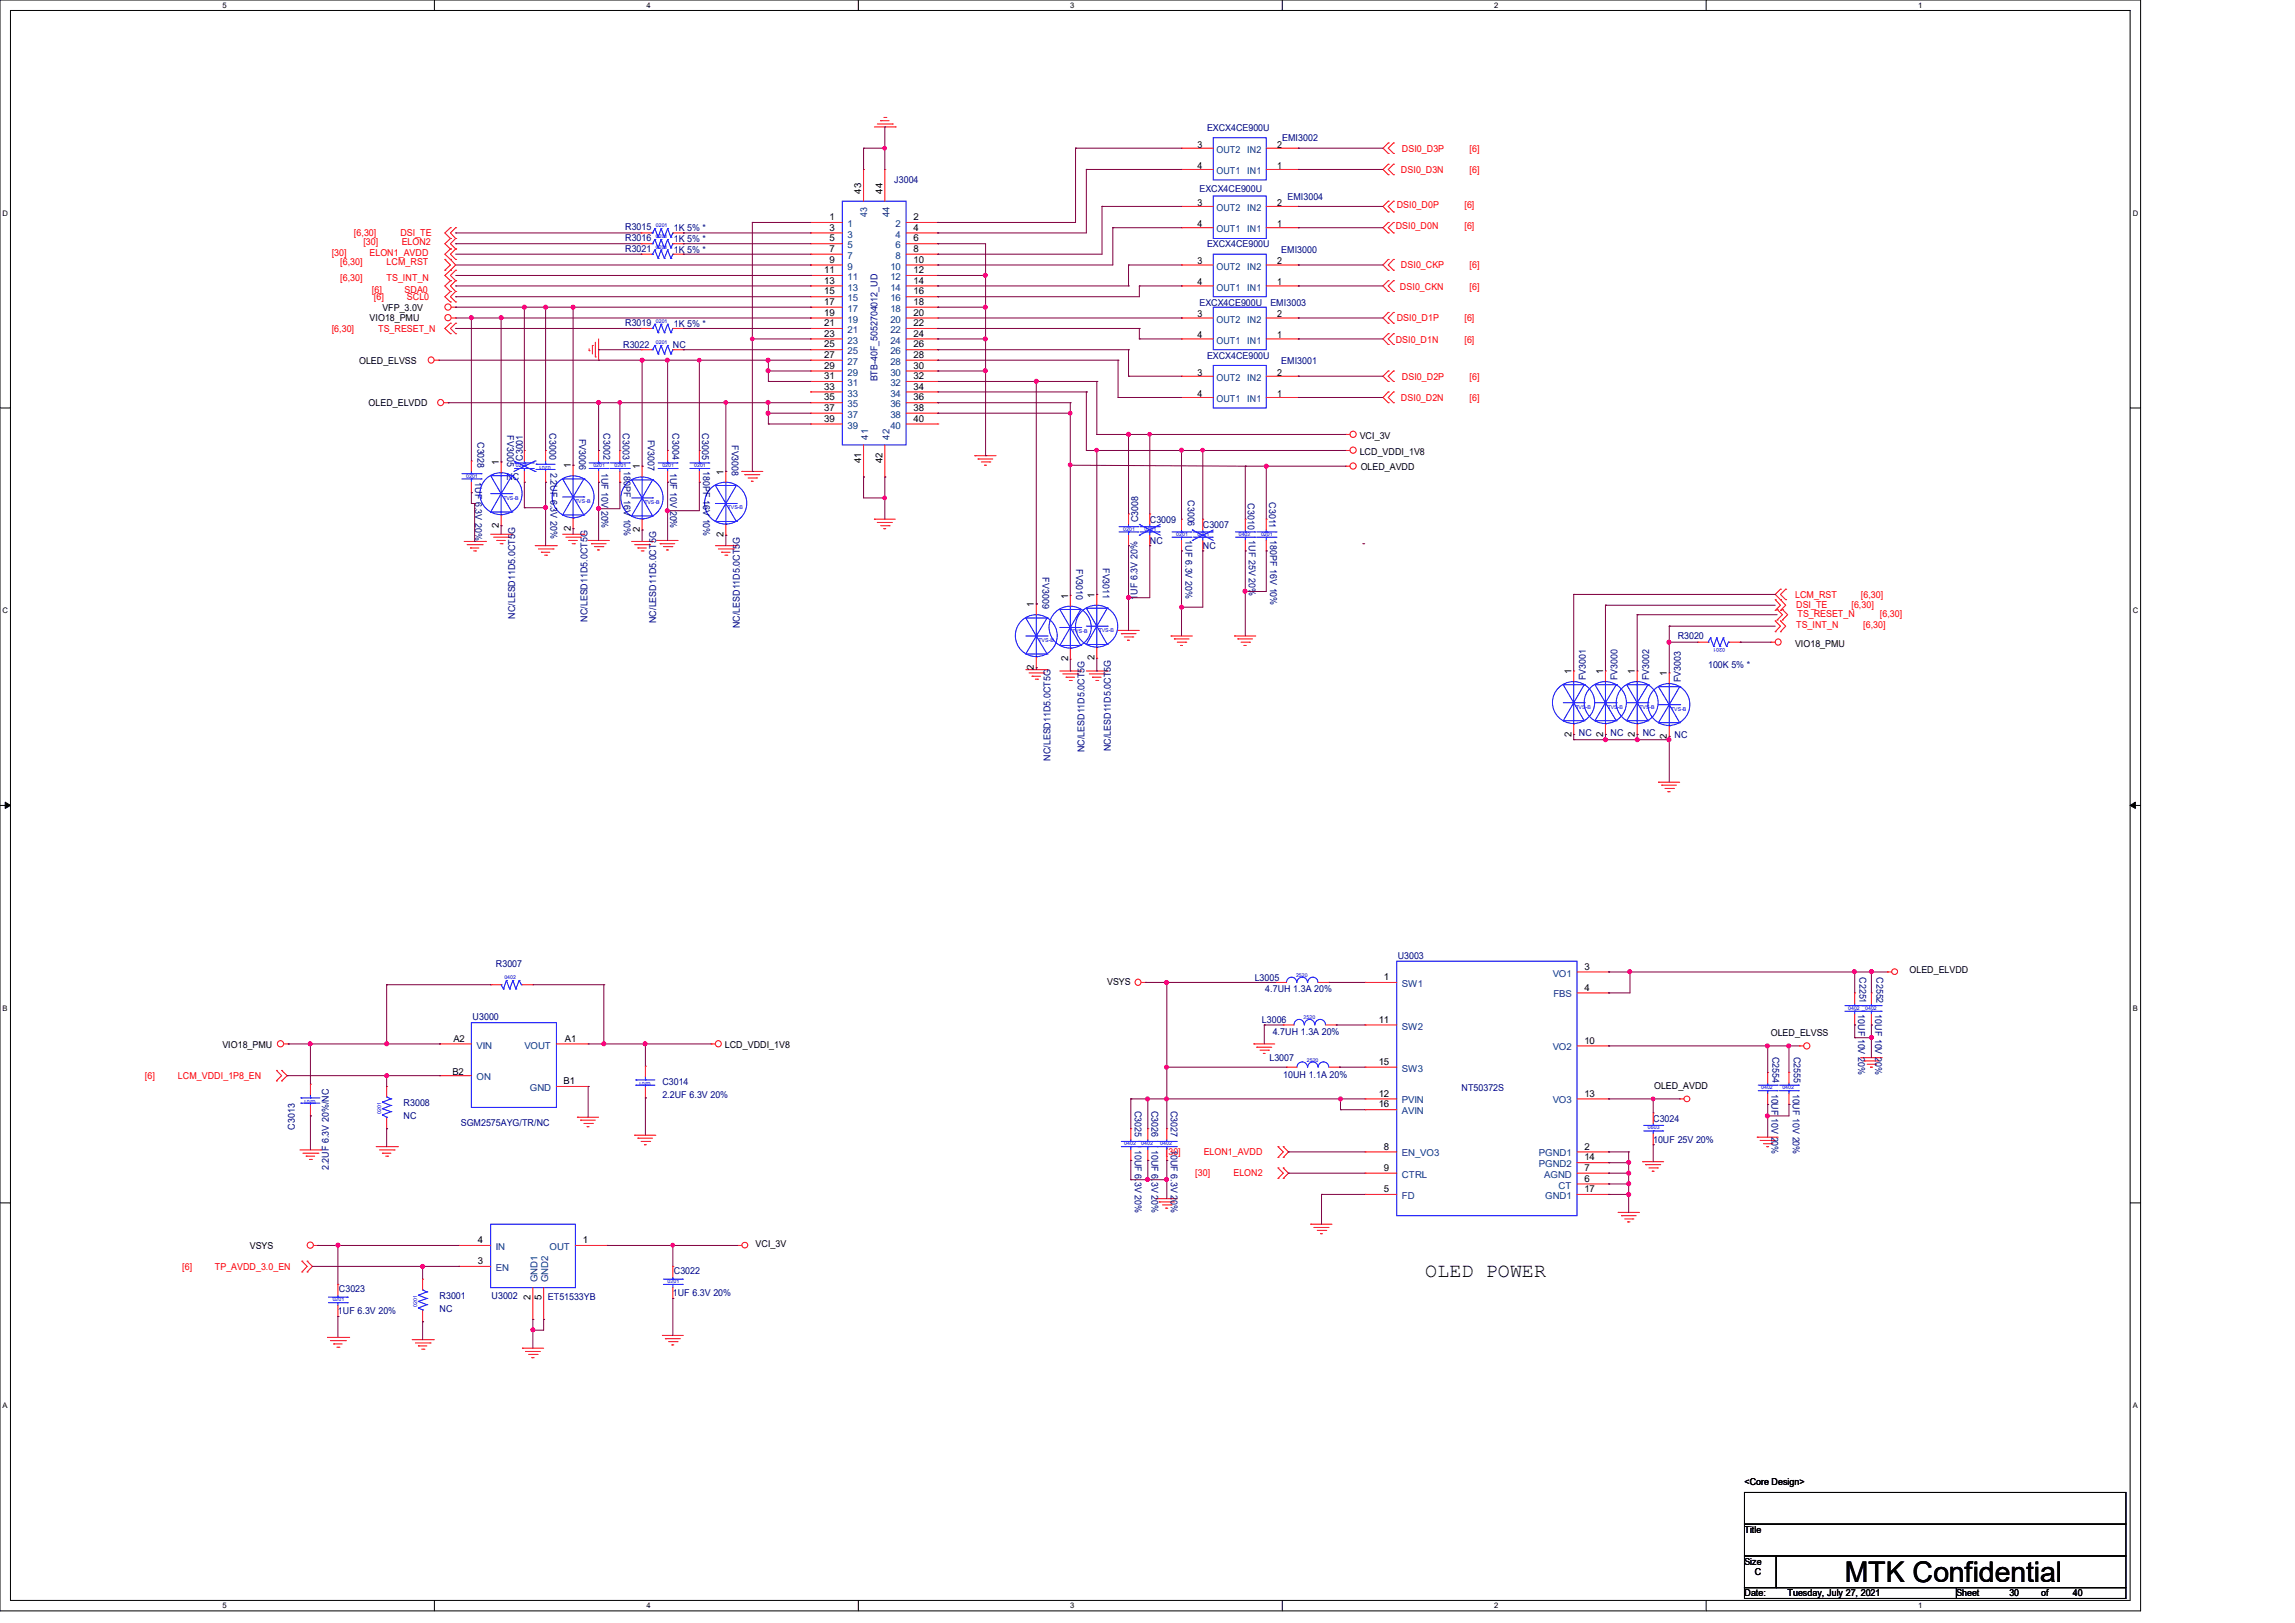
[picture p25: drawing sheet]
<svg xmlns="http://www.w3.org/2000/svg" width="297mm" height="210mm" viewBox="0 0 297 210" stroke-linecap="round" stroke-linejoin="round" font-family="sans-serif">
<defs><g id="words">
<text font-size="3.7" x="238.8" y="204.8">MTK Confidential</text>
<text font-size="2.6" x="184.4" y="165.3">OLED POWER</text>
<g font-size="1.2" fill="#000080">
<text x="156.2" y="16.9">EXCX4CE900U</text>
<text x="115.7" y="23.6">J3004</text>
<text x="165.9" y="18.3">EMI3002</text>
<text x="80.9" y="29.8">R3015</text>
<text x="87.2" y="29.9">1K 5% *</text>
<text x="155.2" y="24.8">EXCX4CE900U</text>
<text x="166.6" y="25.8">EMI3004</text>
<text x="80.9" y="32.6">R3021</text>
<text x="80.9" y="31.2">R3016</text>
<text x="87.2" y="32.7">1K 5% *</text>
<text x="87.2" y="31.3">1K 5% *</text>
<text x="156.2" y="32">EXCX4CE900U</text>
<text x="165.8" y="32.7">EMI3000</text>
<text x="155.2" y="39.5">EXCX4CE900U</text>
<text x="164.4" y="39.5">EMI3003</text>
<text x="80.6" y="45">R3022</text>
<text x="80.9" y="42.1">R3019</text>
<text x="87.1" y="45">NC</text>
<text x="87.2" y="42.3">1K 5% *</text>
<text x="156.2" y="46.4">EXCX4CE900U</text>
<text x="165.8" y="47.1">EMI3001</text>
<text x="113.6" y="49.4" transform="rotate(-90 113.6 49.4)">BTB-40F_5052704012_UD</text>
<text x="61.8" y="57.2" transform="rotate(90 61.8 57.2)">C3028</text>
<text x="65.6" y="56.3" transform="rotate(90 65.6 56.3)">FV3005</text>
<text x="67.6" y="59.6" transform="rotate(-90 67.6 59.6)">C3001</text>
<text x="71.1" y="56.1" transform="rotate(90 71.1 56.1)">C3000</text>
<text x="75" y="56.8" transform="rotate(90 75 56.8)">FV3006</text>
<text x="78.1" y="56.1" transform="rotate(90 78.1 56.1)">C3002</text>
<text x="80.6" y="56.1" transform="rotate(90 80.6 56.1)">C3003</text>
<text x="83.9" y="56.9" transform="rotate(90 83.9 56.9)">FV3007</text>
<text x="87" y="56.1" transform="rotate(90 87 56.1)">C3004</text>
<text x="90.9" y="56.1" transform="rotate(90 90.9 56.1)">C3005</text>
<text x="94.7" y="57.6" transform="rotate(90 94.7 57.6)">FV3008</text>
<text x="61.5" y="62.4" transform="rotate(90 61.5 62.4)">1UF 6.3V 20%</text>
<text x="65.5" y="62.1">NC</text>
<text x="71.2" y="61.2" transform="rotate(90 71.2 61.2)">2.2UF 6.3V 20%</text>
<text x="77.9" y="61.2" transform="rotate(90 77.9 61.2)">1UF 10V 20%</text>
<text x="80.7" y="61" transform="rotate(90 80.7 61)">180PF 16V 10%</text>
<text x="86.7" y="61.2" transform="rotate(90 86.7 61.2)">1UF 10V 20%</text>
<text x="91" y="61" transform="rotate(90 91 61)">180PF 16V 10%</text>
<text x="153.7" y="64.7" transform="rotate(90 153.7 64.7)">C3006</text>
<text x="161.5" y="65.1" transform="rotate(90 161.5 65.1)">C3010</text>
<text x="164.3" y="65" transform="rotate(90 164.3 65)">C3011</text>
<text x="147.3" y="67.6" transform="rotate(-90 147.3 67.6)">C3008</text>
<text x="148.8" y="67.6">C3009</text>
<text x="148.8" y="70.4">NC</text>
<text x="153.4" y="69.9" transform="rotate(90 153.4 69.9)">1UF 6.3V 20%</text>
<text x="155.7" y="68.3">C3007</text>
<text x="155.7" y="71.1">NC</text>
<text x="161.6" y="69.9" transform="rotate(90 161.6 69.9)">1UF 25V 20%</text>
<text x="164.4" y="69.9" transform="rotate(90 164.4 69.9)">180PF 16V 10%</text>
<text x="134.9" y="74.7" transform="rotate(90 134.9 74.7)">FV3009</text>
<text x="139.3" y="73.6" transform="rotate(90 139.3 73.6)">FV3010</text>
<text x="142.7" y="73.5" transform="rotate(90 142.7 73.5)">FV3011</text>
<text x="147.2" y="77.6" transform="rotate(-90 147.2 77.6)">1UF 6.3V 20%</text>
<text x="66.7" y="80.1" transform="rotate(-90 66.7 80.1)">NC/LESD11D5.0CT5G</text>
<text x="76" y="80.5" transform="rotate(-90 76 80.5)">NC/LESD11D5.0CT5G</text>
<text x="84.9" y="80.6" transform="rotate(-90 84.9 80.6)">NC/LESD11D5.0CT5G</text>
<text x="95.8" y="81.3" transform="rotate(-90 95.8 81.3)">NC/LESD11D5.0CT5G</text>
<text x="217.1" y="82.7">R3020</text>
<text x="205.2" y="88.1" transform="rotate(-90 205.2 88.1)">FV3001</text>
<text x="209.3" y="88.1" transform="rotate(-90 209.3 88.1)">FV3000</text>
<text x="213.4" y="88.1" transform="rotate(-90 213.4 88.1)">FV3002</text>
<text x="217.5" y="88.3" transform="rotate(-90 217.5 88.3)">FV3003</text>
<text x="221.1" y="86.4">100K 5% *</text>
<text x="204.3" y="95.2">NC</text>
<text x="208.4" y="95.2">NC</text>
<text x="212.6" y="95.2">NC</text>
<text x="216.7" y="95.5">NC</text>
<text x="136" y="98.5" transform="rotate(-90 136 98.5)">NC/LESD11D5.0CT5G</text>
<text x="140.3" y="97.4" transform="rotate(-90 140.3 97.4)">NC/LESD11D5.0CT5G</text>
<text x="143.8" y="97.2" transform="rotate(-90 143.8 97.2)">NC/LESD11D5.0CT5G</text>
<text x="64.2" y="125.1">R3007</text>
<text x="180.9" y="124">U3003</text>
<text x="61.2" y="132">U3000</text>
<text x="162.4" y="126.9">L3005</text>
<text x="163.7" y="128.4">4.7UH 1.3A 20%</text>
<text x="240.5" y="131.2" transform="rotate(90 240.5 131.2)">10UF 10V 20%</text>
<text x="240.7" y="126.4" transform="rotate(90 240.7 126.4)">C2251</text>
<text x="242.7" y="131.2" transform="rotate(90 242.7 131.2)">10UF 10V 20%</text>
<text x="242.9" y="126.4" transform="rotate(90 242.9 126.4)">C2552</text>
<text x="163.3" y="132.4">L3006</text>
<text x="164.3" y="137.3">L3007</text>
<text x="164.7" y="133.9">4.7UH 1.3A 20%</text>
<text x="229.4" y="136.7" transform="rotate(90 229.4 136.7)">C2554</text>
<text x="232.2" y="136.7" transform="rotate(90 232.2 136.7)">C2555</text>
<text x="52.2" y="143.1">R3008</text>
<text x="85.7" y="140.5">C3014</text>
<text x="85.7" y="142.1">2.2UF 6.3V 20%</text>
<text x="146.9" y="143.7" transform="rotate(90 146.9 143.7)">C3025</text>
<text x="149" y="143.7" transform="rotate(90 149 143.7)">C3026</text>
<text x="151.5" y="143.7" transform="rotate(90 151.5 143.7)">C3027</text>
<text x="166.1" y="139.5">10UH 1.1A 20%</text>
<text x="189.1" y="141.2">NT50372S</text>
<text x="229.3" y="141.5" transform="rotate(90 229.3 141.5)">10UF 10V 20%</text>
<text x="232" y="141.5" transform="rotate(90 232 141.5)">10UF 10V 20%</text>
<text x="38.1" y="146.2" transform="rotate(-90 38.1 146.2)">C3013</text>
<text x="52.2" y="144.7">NC</text>
<text x="59.6" y="145.7">SGM2575AYG/TR/NC</text>
<text x="146.9" y="148.8" transform="rotate(90 146.9 148.8)">10UF 6.3V 20%</text>
<text x="149" y="148.8" transform="rotate(90 149 148.8)">10UF 6.3V 20%</text>
<text x="151.5" y="148.8" transform="rotate(90 151.5 148.8)">10UF 6.3V 20%</text>
<text x="213.9" y="145.2">C3024</text>
<text x="213.9" y="147.9">10UF 25V 20%</text>
<text x="42.5" y="151.4" transform="rotate(-90 42.5 151.4)">2.2UF 6.3V 20%/NC</text>
<text x="43.9" y="167.2">C3023</text>
<text x="87.1" y="167.8">1UF 6.3V 20%</text>
<text x="87.2" y="164.9">C3022</text>
<text x="43.7" y="170.1">1UF 6.3V 20%</text>
<text x="56.9" y="168.1">R3001</text>
<text x="56.9" y="169.7">NC</text>
<text x="63.6" y="168.1">U3002</text>
<text x="70.9" y="168.2">ET51533YB</text>
</g>
<g font-size="1.2">
<text x="155" y="21.8">4</text>
<text x="155" y="19.1">3</text>
<text x="165.3" y="21.8">1</text>
<text x="165.3" y="19.1">2</text>
<text x="107.4" y="28.5">1</text>
<text x="107.4" y="29.8">3</text>
<text x="111.5" y="25.1" transform="rotate(-90 111.5 25.1)">43</text>
<text x="114.2" y="25.1" transform="rotate(-90 114.2 25.1)">44</text>
<text x="118.2" y="28.5">2</text>
<text x="118.2" y="29.8">4</text>
<text x="155" y="29.4">4</text>
<text x="155" y="26.6">3</text>
<text x="165.3" y="29.4">1</text>
<text x="165.3" y="26.6">2</text>
<text x="106.7" y="35.3">11</text>
<text x="107.4" y="31.2">5</text>
<text x="107.4" y="32.6">7</text>
<text x="107.4" y="34">9</text>
<text x="118.2" y="34">10</text>
<text x="118.2" y="35.3">12</text>
<text x="118.2" y="31.2">6</text>
<text x="118.2" y="32.6">8</text>
<text x="155" y="34.2">3</text>
<text x="165.3" y="34.2">2</text>
<text x="47.8" y="41.6">VIO18_PMU</text>
<text x="49.5" y="40.2">VFP_3.0V</text>
<text x="106.7" y="36.7">13</text>
<text x="106.7" y="38.1">15</text>
<text x="106.7" y="39.5">17</text>
<text x="106.7" y="40.9">19</text>
<text x="118.2" y="36.7">14</text>
<text x="118.2" y="38.1">16</text>
<text x="118.2" y="39.5">18</text>
<text x="118.2" y="40.9">20</text>
<text x="155" y="36.9">4</text>
<text x="155" y="41">3</text>
<text x="165.3" y="36.9">1</text>
<text x="165.3" y="41">2</text>
<text x="46.5" y="47.1">OLED_ELVSS</text>
<text x="106.7" y="42.2">21</text>
<text x="106.7" y="43.6">23</text>
<text x="106.7" y="45">25</text>
<text x="106.7" y="46.3">27</text>
<text x="106.7" y="47.7">29</text>
<text x="118.2" y="42.2">22</text>
<text x="118.2" y="43.6">24</text>
<text x="118.2" y="45">26</text>
<text x="118.2" y="46.3">28</text>
<text x="118.2" y="47.7">30</text>
<text x="155" y="43.8">4</text>
<text x="165.3" y="43.8">1</text>
<text x="47.7" y="52.6">OLED_ELVDD</text>
<text x="106.7" y="49.1">31</text>
<text x="106.7" y="50.4">33</text>
<text x="106.7" y="51.8">35</text>
<text x="106.7" y="53.2">37</text>
<text x="118.2" y="49.1">32</text>
<text x="118.2" y="50.4">34</text>
<text x="118.2" y="51.8">36</text>
<text x="118.2" y="53.2">38</text>
<text x="155" y="51.3">4</text>
<text x="155" y="48.6">3</text>
<text x="165.3" y="51.3">1</text>
<text x="165.3" y="48.6">2</text>
<text x="106.7" y="54.6">39</text>
<text x="111.5" y="59.9" transform="rotate(-90 111.5 59.9)">41</text>
<text x="114.2" y="59.9" transform="rotate(-90 114.2 59.9)">42</text>
<text x="118.2" y="54.6">40</text>
<text x="176" y="56.8">VCI_3V</text>
<text x="176" y="58.9">LCD_VDDI_1V8</text>
<text x="64.6" y="60.2" transform="rotate(-90 64.6 60.2)">1</text>
<text x="73.9" y="60.6" transform="rotate(-90 73.9 60.6)">1</text>
<text x="82.8" y="60.7" transform="rotate(-90 82.8 60.7)">1</text>
<text x="93.6" y="61.4" transform="rotate(-90 93.6 61.4)">1</text>
<text x="176.1" y="60.8">OLED_AVDD</text>
<text x="64.6" y="68.3" transform="rotate(-90 64.6 68.3)">2</text>
<text x="73.9" y="68.7" transform="rotate(-90 73.9 68.7)">2</text>
<text x="82.8" y="68.8" transform="rotate(-90 82.8 68.8)">2</text>
<text x="93.6" y="69.5" transform="rotate(-90 93.6 69.5)">2</text>
<text x="138.2" y="77.5" transform="rotate(-90 138.2 77.5)">1</text>
<text x="141.6" y="77.3" transform="rotate(-90 141.6 77.3)">1</text>
<text x="133.8" y="78.6" transform="rotate(-90 133.8 78.6)">1</text>
<text x="232.3" y="83.7">VIO18_PMU</text>
<text x="133.8" y="86.7" transform="rotate(-90 133.8 86.7)">2</text>
<text x="138.2" y="85.6" transform="rotate(-90 138.2 85.6)">2</text>
<text x="141.6" y="85.4" transform="rotate(-90 141.6 85.4)">2</text>
<text x="203.4" y="87.2" transform="rotate(-90 203.4 87.2)">1</text>
<text x="207.5" y="87.2" transform="rotate(-90 207.5 87.2)">1</text>
<text x="211.6" y="87.2" transform="rotate(-90 211.6 87.2)">1</text>
<text x="215.7" y="87.5" transform="rotate(-90 215.7 87.5)">1</text>
<text x="203.4" y="95.3" transform="rotate(-90 203.4 95.3)">2</text>
<text x="207.5" y="95.3" transform="rotate(-90 207.5 95.3)">2</text>
<text x="211.6" y="95.3" transform="rotate(-90 211.6 95.3)">2</text>
<text x="215.7" y="95.6" transform="rotate(-90 215.7 95.6)">2</text>
<text x="205.1" y="125.5">3</text>
<text x="247.1" y="125.9">OLED_ELVDD</text>
<text x="143.3" y="127.5">VSYS</text>
<text x="179.1" y="126.8">1</text>
<text x="205.1" y="128.2">4</text>
<text x="28.8" y="135.5">VIO18_PMU</text>
<text x="58.7" y="134.9">A2</text>
<text x="73.1" y="134.9">A1</text>
<text x="93.8" y="135.5">LCD_VDDI_1V8</text>
<text x="178.4" y="137.8">15</text>
<text x="178.4" y="132.3">11</text>
<text x="205.1" y="135">10</text>
<text x="229.2" y="134">OLED_ELVSS</text>
<text x="58.5" y="139.1">B2</text>
<text x="72.9" y="140.2">B1</text>
<text x="178.4" y="143.3">16</text>
<text x="178.4" y="141.9">12</text>
<text x="205.1" y="141.9">13</text>
<text x="214.1" y="140.9">OLED_AVDD</text>
<text x="179.1" y="148.8">8</text>
<text x="205.1" y="148.8">2</text>
<text x="179.1" y="151.5">9</text>
<text x="179.1" y="154.3">5</text>
<text x="205.1" y="151.5">7</text>
<text x="205.1" y="152.9">6</text>
<text x="205.1" y="150.2">14</text>
<text x="205.1" y="154.3">17</text>
<text x="32.3" y="161.6">VSYS</text>
<text x="61.8" y="160.9">4</text>
<text x="75.4" y="160.9">1</text>
<text x="97.8" y="161.3">VCI_3V</text>
<text x="61.8" y="163.6">3</text>
<text x="68.7" y="168.3" transform="rotate(-90 68.7 168.3)">2</text>
<text x="70.1" y="168.3" transform="rotate(-90 70.1 168.3)">5</text>
<text x="225.8" y="192.2">&lt;Core Design&gt;</text>
<text x="225.8" y="198.4">Title</text>
<text x="225.8" y="202.5">Size</text>
<text x="227.1" y="203.8">C</text>
<text x="225.8" y="206.6">Date:</text>
<text x="231.3" y="206.6">Tuesday, July 27, 2021</text>
<text x="253.2" y="206.6">Sheet</text>
<text x="260" y="206.6">30</text>
<text x="264.2" y="206.6">of</text>
<text x="268.3" y="206.6">40</text>
</g>
<g font-size="1.2" fill="#004080">
<text x="157.4" y="22.5">OUT1</text>
<text x="157.4" y="19.8">OUT2</text>
<text x="161.4" y="22.5">IN1</text>
<text x="161.4" y="19.8">IN2</text>
<text x="109.7" y="29.4">1</text>
<text x="112.2" y="28.1" transform="rotate(-90 112.2 28.1)">43</text>
<text x="115.1" y="28.1" transform="rotate(-90 115.1 28.1)">44</text>
<text x="115.9" y="29.4">2</text>
<text x="157.4" y="27.3">OUT2</text>
<text x="161.4" y="27.3">IN2</text>
<text x="109.7" y="30.7">3</text>
<text x="109.7" y="32.1">5</text>
<text x="109.7" y="33.5">7</text>
<text x="109.7" y="34.9">9</text>
<text x="115.2" y="34.9">10</text>
<text x="115.9" y="30.7">4</text>
<text x="115.9" y="32.1">6</text>
<text x="115.9" y="33.5">8</text>
<text x="157.4" y="34.9">OUT2</text>
<text x="157.4" y="30.1">OUT1</text>
<text x="161.4" y="34.9">IN2</text>
<text x="161.4" y="30.1">IN1</text>
<text x="109.7" y="36.2">11</text>
<text x="109.7" y="37.6">13</text>
<text x="109.7" y="39">15</text>
<text x="109.7" y="40.3">17</text>
<text x="109.7" y="41.7">19</text>
<text x="115.2" y="36.2">12</text>
<text x="115.2" y="37.6">14</text>
<text x="115.2" y="39">16</text>
<text x="115.2" y="40.3">18</text>
<text x="115.2" y="41.7">20</text>
<text x="157.4" y="37.6">OUT1</text>
<text x="157.4" y="41.7">OUT2</text>
<text x="161.4" y="37.6">IN1</text>
<text x="161.4" y="41.7">IN2</text>
<text x="109.7" y="43.1">21</text>
<text x="109.7" y="44.4">23</text>
<text x="109.7" y="45.8">25</text>
<text x="109.7" y="47.2">27</text>
<text x="115.2" y="43.1">22</text>
<text x="115.2" y="44.4">24</text>
<text x="115.2" y="45.8">26</text>
<text x="115.2" y="47.2">28</text>
<text x="157.4" y="44.4">OUT1</text>
<text x="161.4" y="44.4">IN1</text>
<text x="109.7" y="48.6">29</text>
<text x="109.7" y="50">31</text>
<text x="109.7" y="51.3">33</text>
<text x="109.7" y="52.7">35</text>
<text x="115.2" y="48.6">30</text>
<text x="115.2" y="50">32</text>
<text x="115.2" y="51.3">34</text>
<text x="115.2" y="52.7">36</text>
<text x="157.4" y="52">OUT1</text>
<text x="157.4" y="49.3">OUT2</text>
<text x="161.4" y="52">IN1</text>
<text x="161.4" y="49.3">IN2</text>
<text x="109.7" y="54.1">37</text>
<text x="109.7" y="55.5">39</text>
<text x="112.4" y="56.9" transform="rotate(-90 112.4 56.9)">41</text>
<text x="115.1" y="56.9" transform="rotate(-90 115.1 56.9)">42</text>
<text x="115.2" y="54.1">38</text>
<text x="115.2" y="55.5">40</text>
<text x="181.4" y="127.7">SW1</text>
<text x="200.9" y="126.4">VO1</text>
<text x="201" y="129.1">FBS</text>
<text x="61.7" y="135.7">VIN</text>
<text x="67.9" y="135.7">VOUT</text>
<text x="181.4" y="133.2">SW2</text>
<text x="200.9" y="135.9">VO2</text>
<text x="61.7" y="139.8">ON</text>
<text x="68.6" y="141.2">GND</text>
<text x="181.4" y="138.7">SW3</text>
<text x="181.4" y="142.8">PVIN</text>
<text x="200.9" y="142.8">VO3</text>
<text x="181.4" y="144.2">AVIN</text>
<text x="181.4" y="149.6">EN_VO3</text>
<text x="199.2" y="149.6">PGND1</text>
<text x="181.4" y="152.4">CTRL</text>
<text x="181.4" y="155.2">FD</text>
<text x="199.2" y="151">PGND2</text>
<text x="199.8" y="152.4">AGND</text>
<text x="200" y="155.2">GND1</text>
<text x="201.7" y="153.8">CT</text>
<text x="64.2" y="161.8">IN</text>
<text x="71.1" y="161.8">OUT</text>
<text x="64.2" y="164.5">EN</text>
<text x="69.6" y="165.9" transform="rotate(-90 69.6 165.9)">GND1</text>
<text x="70.9" y="165.9" transform="rotate(-90 70.9 165.9)">GND2</text>
</g>
<g font-size="1.2" fill="#f00">
<text x="181.3" y="22.4">DSI0_D3N</text>
<text x="181.4" y="19.6">DSI0_D3P</text>
<text x="190.2" y="22.4">[6]</text>
<text x="190.2" y="19.6">[6]</text>
<text x="180.6" y="29.7">DSI0_D0N</text>
<text x="180.8" y="26.9">DSI0_D0P</text>
<text x="189.5" y="29.7">[6]</text>
<text x="189.5" y="26.9">[6]</text>
<text x="42.9" y="33.1">[30]</text>
<text x="44" y="34.3">[6,30]</text>
<text x="45.8" y="30.5">[6,30]</text>
<text x="47" y="31.7">[30]</text>
<text x="47.8" y="33.1">ELON1_AVDD</text>
<text x="50" y="34.3">LCM_RST</text>
<text x="51.8" y="30.5">DSI_TE</text>
<text x="52" y="31.7">ELON2</text>
<text x="181.3" y="34.7">DSI0_CKP</text>
<text x="190.2" y="34.7">[6]</text>
<text x="44" y="36.4">[6,30]</text>
<text x="48.1" y="37.9">[6]</text>
<text x="50" y="36.4">TS_INT_N</text>
<text x="52.4" y="37.9">SDA0</text>
<text x="52.7" y="38.9">SCL0</text>
<text x="180.8" y="41.6">DSI0_D1P</text>
<text x="181.2" y="37.5">DSI0_CKN</text>
<text x="189.5" y="41.6">[6]</text>
<text x="190.2" y="37.5">[6]</text>
<text x="42.9" y="43">[6,30]</text>
<text x="48.9" y="43">TS_RESET_N</text>
<text x="180.6" y="44.3">DSI0_D1N</text>
<text x="189.5" y="44.3">[6]</text>
<text x="181.3" y="51.9">DSI0_D2N</text>
<text x="181.4" y="49.1">DSI0_D2P</text>
<text x="190.2" y="51.9">[6]</text>
<text x="190.2" y="49.1">[6]</text>
<text x="232.3" y="77.4">LCM_RST</text>
<text x="240.8" y="77.4">[6,30]</text>
<text x="232.4" y="78.6">DSI_TE</text>
<text x="232.4" y="81.2">TS_INT_N</text>
<text x="232.6" y="79.8">TS_RESET_N</text>
<text x="239.6" y="78.6">[6,30]</text>
<text x="241.1" y="81.2">[6,30]</text>
<text x="243.3" y="79.8">[6,30]</text>
<text x="18.8" y="139.7">[6]</text>
<text x="23" y="139.7">LCM_VDDI_1P8_EN</text>
<text x="150.9" y="149.4">[30]</text>
<text x="155.8" y="149.4">ELON1_AVDD</text>
<text x="154.7" y="152.1">[30]</text>
<text x="159.6" y="152.1">ELON2</text>
<text x="23.6" y="164.3">[6]</text>
<text x="27.8" y="164.3">TP_AVDD_3.0_EN</text>
</g>
<g font-size="1">
<text x="28.8" y="1">5</text>
<text x="83.7" y="1">4</text>
<text x="138.5" y="1">3</text>
<text x="193.4" y="1">2</text>
<text x="248.2" y="1">1</text>
<text x=".3" y="27.9">D</text>
<text x="276" y="27.9">D</text>
<text x=".3" y="79.4">C</text>
<text x="276" y="79.4">C</text>
<text x=".3" y="130.8">B</text>
<text x="276" y="130.8">B</text>
<text x=".3" y="182.2">A</text>
<text x="276" y="182.2">A</text>
<text x="28.8" y="208.1">5</text>
<text x="83.7" y="208.1">4</text>
<text x="138.5" y="208.1">3</text>
<text x="193.4" y="208.1">2</text>
<text x="248.2" y="208.1">1</text>
</g>
<g font-size=".7" fill="#00f">
<text x="84.9" y="29.4">0201</text>
<text x="84.9" y="32.2">0201</text>
<text x="84.9" y="30.8">0201</text>
<text x="84.9" y="41.8">0201</text>
<text x="84.9" y="44.5">0201</text>
<text x="60.3" y="61.8">0201</text>
<text x="65.2" y="64.7">TVS-B</text>
<text x="66.8" y="60.4">0201</text>
<text x="71.3" y="60.3" transform="rotate(-180 71.3 60.3)">0201</text>
<text x="74.5" y="65.1">TVS-B</text>
<text x="76.8" y="60.4">0201</text>
<text x="79.5" y="60.4">0201</text>
<text x="83.4" y="65.2">TVS-B</text>
<text x="85.7" y="60.4">0201</text>
<text x="89.8" y="60.4">0201</text>
<text x="94.2" y="65.9">TVS-B</text>
<text x="145.4" y="68.7">0201</text>
<text x="148.1" y="68.7">0201</text>
<text x="152.2" y="69.3">0201</text>
<text x="155" y="69.3">0201</text>
<text x="160.3" y="69.3">0402</text>
<text x="163.2" y="69.3">0201</text>
<text x="134.4" y="83.1">TVS-B</text>
<text x="138.8" y="82">TVS-B</text>
<text x="142.2" y="81.8">TVS-B</text>
<text x="223.3" y="83.9" transform="rotate(-180 223.3 83.9)">0201</text>
<text x="203.9" y="91.7">TVS-B</text>
<text x="208.1" y="91.7">TVS-B</text>
<text x="212.2" y="91.7">TVS-B</text>
<text x="216.3" y="91.9">TVS-B</text>
<text x="65.3" y="126.7">0402</text>
<text x="167.7" y="126.4">2520</text>
<text x="168.7" y="131.9">2520</text>
<text x="239.2" y="130.6">0402</text>
<text x="241.4" y="130.6">0402</text>
<text x="169.1" y="137.4">2520</text>
<text x="40.9" y="142.3" transform="rotate(-180 40.9 142.3)">0201</text>
<text x="84.2" y="140" transform="rotate(-180 84.2 140)">0201</text>
<text x="227.9" y="140.9">0402</text>
<text x="230.7" y="140.9">0402</text>
<text x="49.3" y="144.1" transform="rotate(-90 49.3 144.1)">0201</text>
<text x="145.5" y="148.2">0402</text>
<text x="147.7" y="148.2">0402</text>
<text x="150.2" y="148.2">0402</text>
<text x="213.3" y="146.1">0603</text>
<text x="86.4" y="166">0201</text>
<text x="43.1" y="168.4">0201</text>
<text x="54" y="169.1" transform="rotate(-90 54 169.1)">0201</text>
</g>
</g></defs>
<path d="M0 0h277v208.4h-277zM1.4 1.4h274.3v205.7h-274.3z" fill="none" stroke="#000" stroke-width=".13"/>
<g fill="#fff">
<path d="M28.8 .1h.5v1.1h-.5z"/>
<path d="M28.8 207.2h.5v1.1h-.5z"/>
</g>
<path d="M56.2 0v1.4M56.2 207.1v1.3" fill="none" stroke="#000" stroke-width=".13"/>
<g fill="#fff">
<path d="M83.7 .1h.5v1.1h-.5z"/>
<path d="M83.7 207.2h.5v1.1h-.5z"/>
</g>
<path d="M111.1 0v1.4M111.1 207.1v1.3" fill="none" stroke="#000" stroke-width=".13"/>
<g fill="#fff">
<path d="M138.5 .1h.6v1.1h-.6z"/>
<path d="M138.5 207.2h.6v1.1h-.6z"/>
</g>
<path d="M165.9 0v1.4M165.9 207.1v1.3" fill="none" stroke="#000" stroke-width=".13"/>
<g fill="#fff">
<path d="M193.4 .1h.5v1.1h-.5z"/>
<path d="M193.4 207.2h.5v1.1h-.5z"/>
</g>
<path d="M220.8 0v1.4M220.8 207.1v1.3" fill="none" stroke="#000" stroke-width=".13"/>
<g fill="#fff">
<path d="M248.2 .1h.6v1.1h-.6z"/>
<path d="M248.2 207.2h.6v1.1h-.6z"/>
<path d="M.3 27.1h.8v1.1h-.8z"/>
<path d="M276 27.1h.7v1.1h-.7z"/>
<path d="M.3 78.5h.8v1.1h-.8z"/>
<path d="M276 78.5h.7v1.1h-.7z"/>
</g>
<path d="M0 52.8h1.4M275.7 52.8h1.3" fill="none" stroke="#000" stroke-width=".13"/>
<g fill="#fff">
<path d="M.3 129.9h.7v1.1h-.7z"/>
<path d="M276 129.9h.6v1.1h-.6z"/>
</g>
<path d="M0 104.2h1.4M275.7 104.2h1.3" fill="none" stroke="#000" stroke-width=".13"/>
<path d="M.7 103.8l.7 .4-.7 .4zM275.7 104.2l.7-.4v.8z" fill="#000" stroke="#000" stroke-width=".13"/>
<g fill="#fff">
<path d="M.3 181.4h.7v1.1h-.7z"/>
<path d="M276 181.4h.6v1.1h-.6z"/>
</g>
<path d="M0 155.7h1.4M275.7 155.7h1.3M225.8 193.1h49.3v4.1h-49.3zM225.8 197.2h49.3v4.1h-49.3zM225.8 205.4h27.4v1.4h-27.4zM225.8 201.3h4.1v4.1h-4.1zM229.9 201.3h45.2v4.1h-45.2zM253.2 205.4h21.9v1.4h-21.9z" fill="none" stroke="#000" stroke-width=".13"/>
<g fill="none" stroke="#f00" stroke-width=".13">
<path d="M113.2 16.4h2.7M113.5 16h2M114 15.6h.1M114 15.6h1.1M114.4 15.2h.2M114.6 15.2h.1M115.5 16h.1M115.9 16.4h.1M152.9 19.2h.1M152.9 19.2h4.1M163.9 19.2h4.1M168 19.2h.1"/>
<path d="M179.7 19.9h.1M179.7 18.5h.1M179.7 18.5l-.7 .7 .7 .7M180.3 18.5h.1M180.3 19.9h.1M180.3 18.5l-.6 .7 .6 .7M57.6 33.6h.1M57.6 35h.1M57.6 33.6l.7 .7-.7 .7M58.3 30.9h.1M58.3 29.5h.1M58.3 32.2h.1"/>
<path d="M58.3 35h.1M58.3 33.6h.1M58.3 36.3h.1M58.3 37.7h.1M58.3 39.1h.1M58.3 29.5l-.7 .6 .7 .8M58.3 30.9l-.7 .6 .7 .7M58.3 33.6l.7 .7-.7 .7M58.3 35l-.7 .6 .7 .7M58.3 36.3l-.7 .7 .7 .7M58.3 37.7l-.7 .7 .7 .7M58.3 32.2l-.7 .7 .7 .7"/>
<path d="M58.4 39.8h.6M59 39.8h.1M59 30.9h.1M59 29.5h.1M59 32.2h.1M59 36.3h.1M59 35h.1M59 37.7h.1M59 39.1h.1M59 33.6h.1M59 29.5l-.7 .6 .7 .8M59 30.9l-.7 .6 .7 .7"/>
<path d="M59 35l-.7 .6 .7 .7M59 36.3l-.7 .7 .7 .7M59 37.7l-.7 .7 .7 .7M59 32.2l-.7 .7 .7 .7M83 30.1h.1M83 32.9h.1M83 31.5h.1M83 30.1h1.3M83 32.9h1.3M83 31.5h1.3M87.1 30.1h1.3M87.1 32.9h1.3"/>
<path d="M87.1 31.5h1.3M88.4 30.1h.1M88.4 32.9h.1M88.4 31.5h.1M104.9 28.8h.1M104.9 35.6h.1M104.9 37h.1M104.9 38.4h.1M104.9 39.8h.1M104.9 30.1h.1M104.9 31.5h.1M104.9 32.9h.1"/>
<path d="M104.9 34.3h.1M104.9 39.8h4.1M104.9 30.1h4.1M104.9 37h4.1M104.9 34.3h4.1M104.9 32.9h4.1M104.9 31.5h4.1M104.9 28.8h4.1M104.9 35.6h4.1M104.9 38.4h4.1M111.8 21.9h.1M111.8 21.9v4.1"/>
<path d="M114.5 21.9h.1M114.5 21.9v4.1M117.3 39.8h4.1M117.3 30.1h4.1M117.3 37h4.1M117.3 34.3h4.1M117.3 32.9h4.1M117.3 31.5h4.1M117.3 28.8h4.1M117.3 35.6h4.1M117.3 38.4h4.1M121.4 34.3h.1"/>
<path d="M121.4 35.6h.1M121.4 37h.1M121.4 38.4h.1M121.4 39.8h.1M121.4 28.8h.1M121.4 30.1h.1M121.4 31.5h.1M121.4 32.9h.1M152.9 21.9h.1M152.9 37h.1M152.9 34.3h.1M152.9 29.5h.1"/>
<path d="M152.9 26.7h.1M152.9 21.9h4.1M152.9 37h4.1M152.9 34.3h4.1M152.9 29.5h4.1M152.9 26.7h4.1M163.9 21.9h4.1M163.9 37h4.1M163.9 34.3h4.1M163.9 29.5h4.1M163.9 26.7h4.1M168 21.9h.1"/>
<path d="M168 37h.1M168 34.3h.1M168 29.5h.1M168 26.7h.1M179.7 22.6h.1M179.7 21.3h.1M179.7 26h.1M179.7 27.4h.1M179.7 28.8h.1M179.7 30.1h.1M179.7 35h.1M179.7 33.6h.1"/>
<path d="M179.7 37.7h.1M179.7 36.3h.1M179.7 21.3l-.7 .6 .7 .7M179.7 26l-.7 .7 .7 .7M179.7 28.8l-.7 .7 .7 .6M179.7 33.6l-.7 .7 .7 .7M179.7 36.3l-.7 .7 .7 .7M180.3 21.3h.1M180.3 22.6h.1M180.3 27.4h.1M180.3 26h.1M180.3 30.1h.1"/>
<path d="M180.3 28.8h.1M180.3 33.6h.1M180.3 35h.1M180.3 36.3h.1M180.3 37.7h.1M180.3 21.3l-.6 .6 .6 .7M180.3 26l-.6 .7 .6 .7M180.3 28.8l-.6 .7 .6 .6M180.3 33.6l-.6 .7 .6 .7M180.3 36.3l-.6 .7 .6 .7M56.2 46.6h.6M56.8 46.6h.1"/>
<path d="M57.4 52.1h.6M58 52.1h.1M58.3 43.2h.1M58.3 41.8h.1M58.3 41.8l-.7 .7 .7 .7M58.4 41.1h.6M59 41.1h.1M59 43.2h.1M59 41.8h.1M59 41.8l-.7 .7 .7 .7M61 59.6h.1M61 59.6v1.4"/>
<path d="M64.9 59.8h.1M64.9 59.8v1.4M67.9 58.3h.1M67.9 58.3v1.3M70.6 58.3h.1M70.6 58.3v1.3M76.2 45.4h.1M76.2 45.1v.3M76.7 44.7h.1M76.7 44.7v1.1M77 46.2h.1M77 44.3v1.9"/>
<path d="M77.5 46.6h.1M77.5 58.3h.1M77.5 43.9v2.7M77.5 58.3v1.3M80.2 58.3h.1M80.2 58.3v1.3M83 45.3h.1M83 42.5h.1M83 45.3h1.3M83 42.5h1.3M86.4 58.3h.1M86.4 58.3v1.3"/>
<path d="M87.1 45.3h1.3M87.1 42.5h1.3M88.4 45.3h.1M88.4 42.5h.1M90.5 58.3h.1M90.5 58.3v1.3M104.9 41.1h.1M104.9 42.5h.1M104.9 43.9h.1M104.9 45.3h.1M104.9 46.6h.1M104.9 48h.1"/>
<path d="M104.9 49.4h.1M104.9 50.7h.1M104.9 52.1h.1M104.9 53.5h.1M104.9 54.9h.1M104.9 41.1h4.1M104.9 46.6h4.1M104.9 52.1h4.1M104.9 45.3h4.1M104.9 43.9h4.1M104.9 42.5h4.1M104.9 48h4.1"/>
<path d="M104.9 49.4h4.1M104.9 50.7h4.1M104.9 53.5h4.1M104.9 54.9h4.1M111.8 57.6v4.1M114.5 57.6v4.1M117.3 41.1h4.1M117.3 46.6h4.1M117.3 52.1h4.1M117.3 45.3h4.1M117.3 43.9h4.1M117.3 42.5h4.1"/>
<path d="M117.3 48h4.1M117.3 49.4h4.1M117.3 50.7h4.1M117.3 53.5h4.1M117.3 54.9h4.1M121.4 41.1h.1M121.4 42.5h.1M121.4 43.9h.1M121.4 45.3h.1M121.4 46.6h.1M121.4 48h.1M121.4 49.4h.1"/>
<path d="M121.4 50.7h.1M121.4 52.1h.1M121.4 53.5h.1M121.4 54.9h.1M126.2 59h.1M126.2 59h2.7M126.6 59.4h.1M126.6 59.4h1.9M127 59.8h1.1M128.1 59.8h.1M152.9 43.9h.1M152.9 41.1h.1"/>
<path d="M152.9 51.4h.1M152.9 48.7h.1M152.9 41.1h4.1M152.9 43.9h4.1M152.9 51.4h4.1M152.9 48.7h4.1M163.9 41.1h4.1M163.9 43.9h4.1M163.9 51.4h4.1M163.9 48.7h4.1M168 43.9h.1M168 41.1h.1"/>
<path d="M168 51.4h.1M168 48.7h.1M174.2 56.2h.1M174.2 58.3h.1M174.2 56.2h.5M174.2 58.3h.5M179.7 41.8h.1M179.7 40.4h.1M179.7 44.6h.1M179.7 43.2h.1M179.7 49.4h.1M179.7 48h.1"/>
<path d="M179.7 52.1h.1M179.7 50.7h.1M179.7 40.4l-.7 .7 .7 .7M179.7 43.2l-.7 .7 .7 .7M179.7 48l-.7 .7 .7 .7M179.7 50.7l-.7 .7 .7 .7M180.3 40.4h.1M180.3 41.8h.1M180.3 43.2h.1M180.3 44.6h.1M180.3 48h.1M180.3 49.4h.1"/>
<path d="M180.3 50.7h.1M180.3 52.1h.1M180.3 40.4l-.6 .7 .6 .7M180.3 43.2l-.6 .7 .6 .7M180.3 48l-.6 .7 .6 .7M180.3 50.7l-.6 .7 .6 .7M60.1 70.1h2.7M60.5 70.5h1.9M60.9 70.9h.1M60.9 70.9h1.1M61 63.8h.1M61 62.4v1.4"/>
<path d="M61.3 71.3h.3M61.6 71.3h.1M62.4 70.5h.1M62.8 70.1h.1M63.5 69.1h2.8M63.9 69.5h1.9M64.3 69.9h.1M64.3 69.9h1.1M64.7 70.4h.3M64.9 68h.1M64.9 66.6v1.4M65 70.4h.1"/>
<path d="M65.8 69.5h.1M66.3 69.1h.1M67.9 62.4h.1M67.9 61v1.4M69.3 70.6h2.7M69.7 71h1.9M70.1 71.5h.1M70.1 71.5h1.1M70.5 71.8h.2M70.6 62.4h.1M70.6 61v1.4M70.7 71.8h.1"/>
<path d="M71.6 71h.1M72 70.6h.1M72.8 69.1h2.8M73.2 69.5h1.9M73.6 69.9h.1M73.6 69.9h1.1M74 70.4h.3M74.2 60.2h.1M74.2 68.4h.1M74.2 60.2v1.4M74.2 67.1v1.3M74.3 70.4h.1"/>
<path d="M75.1 69.5h.1M75.6 69.1h.1M76.1 69.9h.1M76.1 69.9h2.8M76.5 70.4h.1M76.5 70.4h1.9M76.9 70.7h1.1M77.3 71.2h.1M77.3 71.2h.3M77.5 62.4h.1M77.5 61v1.4M78 70.7h.1"/>
<path d="M80.2 62.4h.1M80.2 61v1.4M81.7 70.1h2.8M82.1 70.5h2M82.5 70.9h.1M82.5 70.9h1.2M83 71.3h.2M83.1 60.3h.1M83.1 68.6h.1M83.1 60.3v1.4M83.1 67.2v1.4M83.2 71.3h.1"/>
<path d="M84.1 70.5h.1M84.5 70.1h.1M85 69.9h.1M85 69.9h2.8M85.4 70.4h.1M85.4 70.4h1.9M85.9 70.7h1.1M86.3 71.2h.1M86.3 71.2h.2M86.4 62.4h.1M86.4 61v1.4M87 70.7h.1"/>
<path d="M90.5 62.4h.1M90.5 61v1.4M92.6 70.6h2.7M93 71h1.9M93.4 71.5h.1M93.4 71.5h1.1M93.8 71.8h.3M93.9 61h.1M93.9 69.3h.1M93.9 61v1.4M93.9 67.9v1.4M94.1 71.8h.1"/>
<path d="M94.9 71h.1M95.3 70.6h.1M96 61h.1M96 61h2.7M96.4 61.4h.1M96.4 61.4h1.9M96.8 61.8h1.1M97.2 62.3h.1M97.2 62.3h.3M97.9 61.8h.1M111.8 61.7h.1M113.2 67.2h.1"/>
<path d="M113.2 67.2h2.7M113.5 67.6h.1M113.5 67.6h2M114 68h1.1M114.4 68.4h.1M114.4 68.4h.2M114.5 61.7h.1M115.1 68h.1M127.4 60.2h.1M127.4 60.2h.3M134.1 78.1h.1M134.1 78.1v1.4"/>
<path d="M138.5 77h.1M138.5 77v1.4M141.9 76.9h.1M141.9 76.9v1.4M146 66.5h.1M146 70.6h.1M146 66.5v1.4M146 69.3v1.3M148.8 66.5h.1M148.8 70.6h.1M148.8 66.5v1.4M148.8 69.3v1.3"/>
<path d="M152.9 67.2h.1M152.9 71.3h.1M152.9 67.2v1.4M152.9 69.9v1.4M155.7 67.2h.1M155.7 71.3h.1M155.7 67.2v1.4M155.7 69.9v1.4M161.2 67.2h.1M161.2 71.3h.1M161.2 67.2v1.4M161.2 69.9v1.4"/>
<path d="M163.9 67.2h.1M163.9 71.3h.1M163.9 67.2v1.4M163.9 69.9v1.4M174.2 60.3h.1M174.2 60.3h.5M229.7 79h.1M229.7 77.6h.1M229.7 77.6l.7 .7-.7 .7M230 78.9h.1M230 78.9l.7 .6-.7 .7M230.4 77.6h.1"/>
<path d="M230.4 76.2h.1M230.4 79h.1M230.4 76.2l-.7 .7 .7 .7M230.4 77.6l.7 .7-.7 .7M230.7 78.9h.1M230.7 78.9l.7 .6-.7 .7M231.1 76.2h.1M231.1 77.6h.1M231.1 76.2l-.7 .7 .7 .7M132.8 86.7h2.7M133.2 87.1h1.9M133.6 87.5h.1"/>
<path d="M133.6 87.5h1.1M134 87.9h.3M134.1 86.4h.1M134.1 85v1.4M134.3 87.9h.1M135.1 87.1h.1M135.5 86.7h.1M137.2 86.8h2.7M137.5 87.2h2M138 87.6h.1M138 87.6h1.1M138.4 88.1h.2"/>
<path d="M138.5 85.3h.1M138.5 83.9v1.4M138.6 88.1h.1M139.5 87.2h.1M139.9 86.8h.1M140.6 86.8h2.7M141 87.2h1.9M141.4 87.6h.1M141.4 87.6h1.1M141.8 88.1h.3M141.9 85.2h.1M141.9 83.8v1.4"/>
<path d="M142.1 88.1h.1M142.9 87.2h.1M143.3 86.8h.1M144.7 81.6h.1M144.7 81.6h2.7M145.1 82h.1M145.1 82h1.9M145.5 82.4h1.1M145.9 82.8h.1M145.9 82.8h.3M146.6 82.4h.1M151.6 82.3h.1"/>
<path d="M151.6 82.3h2.7M152 82.7h.1M152 82.7h1.9M152.4 83.1h1.1M152.8 83.5h.1M152.8 83.5h.2M153.5 83.1h.1M159.8 82.3h.1M159.8 82.3h2.7M160.2 82.7h.1M160.2 82.7h1.9M160.6 83.1h1.1"/>
<path d="M161 83.5h.1M161 83.5h.3M161.7 83.1h.1M203.7 86.8h.1M203.7 95h.1M203.7 86.8v1.4M203.7 93.7v1.3M207.8 86.8h.1M207.8 95h.1M207.8 86.8v1.4M207.8 93.7v1.3M211.9 86.8h.1"/>
<path d="M211.9 95h.1M211.9 86.8v1.4M211.9 93.7v1.3M216 87.1h.1M216 95.3h.1M216 87.1v1.3M216 93.9v1.4M219.7 83.1h.1M219.7 83.1h1.4M223.8 83.1h1.4M225.2 83.1h.1M229.2 83.1h.1"/>
<path d="M229.2 83.1h.5M229.7 80.3h.1M229.7 81.7h.1M229.7 80.3l.7 .7-.7 .7M230 80.2h.1M230.4 80.3h.1M230.4 81.7h.1M230.4 80.3l.7 .7-.7 .7M230.7 80.2h.1M214.6 101.2h.1M214.6 101.2h2.8M215.1 101.6h.1"/>
<path d="M215.1 101.6h1.9M215.5 102h1.1M215.9 102.4h.1M215.9 102.4h.3M216.6 102h.1M35.8 139.9h.1M35.8 138.5h.1M35.8 138.5l.6 .7-.6 .7M36.4 138.5h.1M36.4 139.9h.1M36.4 138.5l.8 .7-.8 .7M36.7 135.1h.6"/>
<path d="M37.3 135.1h.1M56.9 135.1h.1M56.9 139.2h.1M56.9 135.1h4.1M56.9 139.2h4.1M63.5 127.4h.1M63.5 127.4h1.4M67.6 127.4h1.4M69 127.4h.1M72 135.1h4.1M76.1 135.1h.1M83.5 138h.1"/>
<path d="M83.5 138v1.3M92 135.1h.1M92 135.1h.6M147.7 127.1h.6M148.3 127.1h.1M162.3 135.1h.1M162.3 135.1h2.7M162.6 135.5h.1M162.6 135.5h2M163.1 135.9h1.1M163.5 136.3h.1M163.5 136.3h.2"/>
<path d="M164.2 135.9h.1M165.1 127.1h.1M165.1 127.1h1.4M166.1 132.6h.1M166.1 132.6h1.4M166.5 138.1h.1M166.5 138.1h1.4M170.6 127.1h1.4M171.6 132.6h1.3M172 127.1h.1M172 138.1h1.4M172.9 132.6h.1"/>
<path d="M173.4 138.1h.1M176.7 138.1h.1M176.7 132.6h.1M176.7 127.1h.1M176.7 127.1h4.1M176.7 138.1h4.1M176.7 132.6h4.1M204.1 125.8h4.1M204.1 135.3h4.1M204.1 128.5h4.1M208.2 135.3h.1M208.2 128.5h.1"/>
<path d="M208.2 125.8h.1M228.8 138.8h.1M228.8 138.8v1.4M231.5 138.8h.1M231.5 138.8v1.4M232.9 135.3h.1M232.9 135.3h.5M240 128.5h.1M240 132.6h.1M240 128.5v1.4M240 131.2v1.4M240.8 136.9h.1"/>
<path d="M240.8 136.9h2.8M241.3 137.3h.1M241.3 137.3h1.9M241.6 137.7h1.1M242.1 138.1h.1M242.1 138.1h.3M242.2 128.5h.1M242.2 132.6h.1M242.2 128.5v1.4M242.2 131.2v1.4M242.7 137.7h.1M244.3 125.8h.1"/>
<path d="M244.3 125.8h.5M38.8 148.8h2.7M39.2 149.2h1.9M39.6 149.6h.1M39.6 149.6h1.1M40 150h.3M40.2 144.4h.1M40.2 140.3h.1M40.2 140.3v1.4M40.2 143v1.4M40.3 150h.1M41.1 149.2h.1"/>
<path d="M41.5 148.8h.1M48.7 148.4h2.7M49.1 148.8h1.9M49.5 149.2h.1M49.5 149.2h1.1M49.9 149.6h.3M50 140.6h.1M50 146h.1M50 140.6v1.3M50 144.7v1.3M50.2 149.6h.1M51 148.8h.1"/>
<path d="M51.4 148.4h.1M72 140.6h4.1M74.7 144.6h.1M74.7 144.6h2.8M75.1 144.9h.1M75.1 144.9h1.9M75.6 145.4h1.1M76 145.8h.1M76 145.8h.2M76.1 140.6h.1M76.7 145.4h.1M82.1 146.9h.1"/>
<path d="M82.1 146.9h2.8M82.5 147.3h.1M82.5 147.3h2M83 147.7h1.1M83.4 148.1h.1M83.4 148.1h.3M83.5 142.1h.1M83.5 140.7v1.4M84.1 147.7h.1M146.3 146h.1M146.3 150.2h.1M146.3 146v1.4"/>
<path d="M146.3 148.8v1.4M148.5 146h.1M148.5 150.2h.1M148.5 146v1.4M148.5 148.8v1.4M149.6 155.1h.1M149.6 155.1h2.8M150 155.5h.1M150 155.5h2M150.5 155.9h1.1M150.9 156.3h.1M150.9 156.3h.2"/>
<path d="M151 146h.1M151 150.2h.1M151 146v1.4M151 148.8v1.4M151.6 155.9h.1M165.4 148.4h.1M165.4 149.8h.1M165.4 151.1h.1M165.4 152.5h.1M165.4 148.4l.7 .7-.7 .7M165.4 151.1l.7 .7-.7 .7M166.1 149.8h.1"/>
<path d="M166.1 148.4h.1M166.1 152.5h.1M166.1 151.1h.1M166.1 148.4l.7 .7-.7 .7M166.1 151.1l.7 .7-.7 .7M169.6 158.4h.1M169.6 158.4h2.8M170.1 158.8h.1M170.1 158.8h1.9M170.5 159.2h1.1M170.9 159.6h.1M170.9 159.6h.3"/>
<path d="M171.6 159.2h.1M176.7 143.6h.1M176.7 142.2h.1M176.7 149.1h.1M176.7 151.8h.1M176.7 154.6h.1M176.7 142.2h4.1M176.7 151.8h4.1M176.7 143.6h4.1M176.7 149.1h4.1M176.7 154.6h4.1M204.1 142.2h4.1"/>
<path d="M204.1 151.8h4.1M204.1 149.1h4.1M204.1 153.2h4.1M204.1 154.6h4.1M204.1 150.5h4.1M208.2 142.2h.1M208.2 151.8h.1M208.2 153.2h.1M208.2 149.1h.1M208.2 150.5h.1M208.2 154.6h.1M209.4 156.9h.1"/>
<path d="M209.4 156.9h2.8M209.8 157.3h.1M209.8 157.3h2M210.3 157.7h1M210.7 158.1h.1M210.7 158.1h.2M211.3 157.7h.1M212.6 150.3h.1M212.6 150.3h2.7M213 150.7h.1M213 150.7h1.9M213.4 151.1h1.1"/>
<path d="M213.8 151.6h.1M213.8 151.6h.3M214 144h.1M214 148.1h.1M214 144v1.4M214 146.7v1.4M214.5 151.1h.1M217.4 142.2h.1M217.4 142.2h.5M227.4 147.2h.1M227.4 147.2h2.7M227.8 147.6h.1"/>
<path d="M227.8 147.6h1.9M228.2 148h1.1M228.6 148.4h.1M228.6 148.4h.3M228.8 142.9h.1M228.8 141.5v1.4M229.3 148h.1M231.5 142.9h.1M231.5 141.5v1.4M39.1 164.6h.1M39.1 163.2h.1M39.1 163.2l.7 .7-.7 .7"/>
<path d="M39.8 163.2h.1M39.8 164.6h.1M39.8 163.2l.6 .7-.6 .7M40.6 161.2h.5M41.1 161.2h.1M42.4 173.1h2.7M42.8 173.5h1.9M43.2 173.9h.1M43.2 173.9h1.1M43.6 174.3h.3M43.7 166.2h.1M43.7 170.3h.1"/>
<path d="M43.7 166.2v1.4M43.7 169v1.3M43.9 174.3h.1M44.7 173.5h.1M45.1 173.1h.1M53.3 173.4h2.8M53.8 173.8h1.9M54.1 174.2h.1M54.1 174.2h1.1M54.6 174.6h.3M54.7 165.5h.1M54.7 171h.1"/>
<path d="M54.7 165.5v1.4M54.7 169.6v1.4M54.9 174.6h.1M55.7 173.8h.1M56.1 173.4h.1M59.4 161.2h.1M59.4 163.9h.1M59.4 161.2h4.1M59.4 163.9h4.1M67.6 174.5h.1M67.6 174.5h2.8M68 174.9h.1"/>
<path d="M68 174.9h1.9M68.4 175.3h1.1M68.8 175.7h.1M68.8 175.7h.3M69 170.7h.1M69 166.6v4.1M69.5 175.3h.1M70.4 170.7h.1M70.4 166.6v4.1M74.5 161.2h4.1M78.6 161.2h.1M85.7 172.8h.1"/>
<path d="M85.7 172.8h2.7M86.1 173.2h.1M86.1 173.2h2M86.5 173.6h1.1M87 174h.1M87 174h.2M87.1 163.9h.1M87.1 168h.1M87.1 163.9v1.4M87.1 166.6v1.4M87.6 173.6h.1M95.5 161.2h.1"/>
<path d="M95.5 161.2h.5"/>
<circle cx="58" cy="39.7" r=".4"/>
<circle cx="55.8" cy="46.6" r=".39"/>
<circle cx="57" cy="52.1" r=".39"/>
<circle cx="58" cy="41.1" r=".4"/>
<circle cx="175.1" cy="58.3" r=".4"/>
<circle cx="175.1" cy="56.2" r=".4"/>
<circle cx="175.1" cy="60.3" r=".4"/>
<circle cx="230.1" cy="83.1" r=".39"/>
<circle cx="36.3" cy="135.1" r=".4"/>
<circle cx="93" cy="135.1" r=".39"/>
<circle cx="147.3" cy="127.1" r=".39"/>
<circle cx="233.8" cy="135.3" r=".4"/>
<circle cx="245.2" cy="125.7" r=".37"/>
<circle cx="218.3" cy="142.2" r=".37"/>
<circle cx="40.2" cy="161.1" r=".4"/>
<circle cx="96.4" cy="161.1" r=".37"/>
</g>
<g fill="none" stroke="#00f" stroke-width=".13">
<path d="M157 17.8h6.9v5.5h-6.9zM84.3 30.1h.2M84.3 32.9h.2M84.3 31.5h.2M84.5 30.1h.1M84.5 32.9h.1M84.5 31.5h.1M84.8 29.6h.1M84.8 32.3h.1M84.8 31h.1M84.8 29.6l-.3 .5M84.8 29.6l.4 1.1"/>
<path d="M84.8 32.3l-.3 .6M84.8 32.3l.4 1.1M84.8 31l-.3 .5M84.8 31l.4 1.1M85.2 30.7h.1M85.2 33.4h.1M85.2 32.1h.1M85.6 29.6h.1M85.6 32.3h.1M85.6 31h.1M85.6 29.6l-.4 1.1M85.6 29.6l.4 1.1"/>
<path d="M85.6 32.3l-.4 1.1M85.6 32.3l.4 1.1M85.6 31l-.4 1.1M85.6 31l.4 1.1M86 30.7h.1M86 33.4h.1M86 32.1h.1M86.4 29.6h.1M86.4 32.3h.1M86.4 31h.1M86.4 29.6l-.4 1.1M86.4 29.6l.4 1.1"/>
<path d="M86.4 32.3l-.4 1.1M86.4 32.3l.4 1.1M86.4 31l-.4 1.1M86.4 31l.4 1.1M86.8 30.7h.1M86.8 33.4h.1M86.8 32.1h.1M87.1 30.1h.1M87.1 32.9h.1M87.1 31.5h.1M87.1 30.1l-.3 .6M87.1 32.9l-.3 .5"/>
<path d="M87.1 31.5l-.3 .6M109 26h8.3v31.6h-8.3zM157 32.9h6.9v5.5h-6.9zM157 39.8h6.9v5.5h-6.9zM157 25.4h6.9v5.5h-6.9zM66.5 59.6l2.8 1.4M66.6 59.9h.1M66.6 59.9h2.5M67.9 59.9h.1M67.9 59.6v.3M69.3 59.6h.1M69.3 59.6l-2.8 1.4"/>
<path d="M70.6 59.6v.5M76.2 59.9h2.5M77.5 59.9h.1M77.5 59.6v.3M78.7 59.9h.1M79 59.9h2.4M80.2 59.9h.1M80.2 59.6v.3M81.4 59.9h.1M84.3 45.3h.2M84.3 42.5h.2M84.5 45.3h.1"/>
<path d="M84.5 42.5h.1M84.8 44.7h.1M84.8 42h.1M84.8 44.7l-.3 .6M84.8 44.7l.4 1.1M84.8 42l-.3 .5M84.8 42l.4 1.1M85.2 45.8h.1M85.2 43.1h.1M85.2 59.9h2.4M85.6 44.7h.1M85.6 42h.1"/>
<path d="M85.6 44.7l-.4 1.1M85.6 44.7l.4 1.1M85.6 42l-.4 1.1M85.6 42l.4 1.1M86 45.8h.1M86 43.1h.1M86.4 44.7h.1M86.4 59.9h.1M86.4 42h.1M86.4 44.7l-.4 1.1M86.4 44.7l.4 1.1M86.4 59.6v.3"/>
<path d="M86.4 42l-.4 1.1M86.4 42l.4 1.1M86.8 45.8h.1M86.8 43.1h.1M87.1 45.3h.1M87.1 42.5h.1M87.1 45.3l-.3 .5M87.1 42.5l-.3 .6M87.6 59.9h.1M89.3 59.9h2.4M90.5 59.9h.1M90.5 59.6v.3"/>
<path d="M91.7 59.9h.1M157 47.3h6.9v5.5h-6.9zM59.8 62h2.5M59.8 61.3h2.5M61 61.3h.1M61 62h.1M61 61v.3M61 62v.4M62.3 62h.1M62.3 61.3h.1M63.5 61.6h.1M63.5 66.3h.1"/>
<path d="M63.5 63.9h2.8M63.5 66.3h2.8M63.5 61.6h2.8M63.5 61.6l1.4 2.3M64.9 66.6h.1M64.9 63.9h.1M64.9 61.2v5.4M64.9 63.9l-1.4 2.4M64.9 63.9l1.4 2.4M66.3 63.9h.1M66.3 66.3h.1M66.3 61.6h.1"/>
<path d="M66.3 61.6l-1.4 2.3M66.6 60.6h.1M66.6 60.6h2.5M67.9 60.6h.1M67.9 60.6v.4M69.3 61h.1M69.4 60.1h.1M69.4 60.7h.1M69.4 60.1h2.4M69.4 60.7h2.4M70.6 60.7h.1M70.6 60.1h.1"/>
<path d="M70.6 60.7v.3M72.8 62h.1M72.8 66.6h.1M72.8 64.3h2.8M72.8 66.6h2.8M72.8 62h2.8M72.8 62l1.4 2.3M74.2 67.1h.1M74.2 64.3h.1M74.2 61.6v5.5M74.2 64.3l-1.4 2.3M74.2 64.3l1.4 2.3"/>
<path d="M75.6 64.3h.1M75.6 66.6h.1M75.6 62h.1M75.6 62l-1.4 2.3M76.2 60.6h2.5M77.5 60.6h.1M77.5 60.6v.4M78.7 60.6h.1M79 60.6h2.4M80.2 60.6h.1M80.2 60.6v.4M81.4 60.6h.1"/>
<path d="M81.7 62.1h.1M81.7 66.8h.1M81.7 64.4h2.8M81.7 66.8h2.8M81.7 62.1h2.8M81.7 62.1l2.8 4.7M83.1 67.2h.1M83.1 64.4h.1M83.1 61.7v5.5M84.5 64.4h.1M84.5 66.8h.1M84.5 62.1h.1"/>
<path d="M84.5 62.1l-2.8 4.7M85.2 60.6h2.4M86.4 60.6h.1M86.4 60.6v.4M87.6 60.6h.1M89.3 60.6h2.4M90.5 60.6h.1M90.5 60.6v.4M91.7 60.6h.1M92.6 62.8h.1M92.6 67.5h.1M92.6 65.2h2.7"/>
<path d="M92.6 67.5h2.7M92.6 62.8h2.7M92.6 62.8l2.7 4.7M93.9 67.9h.1M93.9 65.2h.1M93.9 62.4v5.5M95.3 65.2h.1M95.3 67.5h.1M95.3 62.8h.1M95.3 62.8l-2.7 4.7M132.8 80h.1M132.8 80h2.7"/>
<path d="M132.8 80l1.3 2.3M134.1 79.5v5.5M135.5 80h.1M135.5 80l-1.4 2.3M137.2 78.9h.1M137.2 78.9h2.7M137.2 78.9l2.7 4.6M138.5 78.4v5.5M139.9 78.9h.1M139.9 78.9l-1.4 2.3M140.6 78.7h.1M140.6 78.7h2.7"/>
<path d="M140.6 78.7l1.3 2.3M141.9 78.3v5.5M143.3 78.7h.1M143.3 78.7l-1.4 2.3M144.8 68.8h2.5M144.8 68.2h2.5M146 68.2h.1M146 68.8h.1M146 67.9v.3M146 68.8v.5M147.3 68.8h.1M147.3 68.2h.1"/>
<path d="M147.4 67.9h.1M147.4 69.3h.1M147.4 67.9l2.8 1.4M147.6 68.8h2.4M147.6 68.2h2.4M148.8 68.2h.1M148.8 68.8h.1M148.8 67.9v.3M148.8 68.8v.5M150 68.8h.1M150 68.2h.1M150.2 67.9l-2.8 1.4"/>
<path d="M151.7 69.5h2.4M151.7 68.8h2.4M152.9 68.8h.1M152.9 69.5h.1M152.9 68.6v.2M152.9 69.5v.4M154.1 69.5h.1M154.1 68.8h.1M154.3 68.6h.1M154.3 69.9h.1M154.3 68.6l2.7 1.3M154.4 69.5h2.5"/>
<path d="M154.4 68.8h2.5M155.7 68.8h.1M155.7 69.5h.1M155.7 68.6v.2M155.7 69.5v.4M156.9 69.5h.1M156.9 68.8h.1M157 68.6l-2.7 1.3M159.9 69.5h2.5M159.9 68.8h2.5M161.2 68.8h.1M161.2 69.5h.1"/>
<path d="M161.2 68.6v.2M161.2 69.5v.4M162.4 69.5h.1M162.4 68.8h.1M162.6 69.5h2.5M162.6 68.8h2.5M163.9 68.8h.1M163.9 69.5h.1M163.9 68.6v.2M163.9 69.5v.4M165.1 69.5h.1M165.1 68.8h.1"/>
<path d="M132.8 84.6h.1M132.8 82.3h2.7M132.8 84.6h2.7M134.1 85h.1M134.1 82.3h.1M134.1 82.3l-1.3 2.3M134.1 82.3l1.4 2.3M135.5 82.3h.1M135.5 84.6h.1M137.2 83.5h.1M137.2 81.2h2.7M137.2 83.5h2.7"/>
<path d="M138.5 83.9h.1M138.5 81.2h.1M138.5 81.2l-1.3 2.3M139.9 81.2h.1M139.9 83.5h.1M140.6 83.4h.1M140.6 81h2.7M140.6 83.4h2.7M141.9 83.8h.1M141.9 81h.1M141.9 81l-1.3 2.4M141.9 81l1.4 2.4"/>
<path d="M143.3 81h.1M143.3 83.4h.1M202.3 88.6h.1M202.3 93.3h.1M202.3 90.9h2.7M202.3 93.3h2.7M202.3 88.6h2.7M202.3 88.6l2.7 4.7M203.7 93.7h.1M203.7 90.9h.1M203.7 88.2v5.5M205 90.9h.1"/>
<path d="M205 93.3h.1M205 88.6h.1M205 88.6l-2.7 4.7M206.4 88.6h.1M206.4 93.3h.1M206.4 90.9h2.8M206.4 93.3h2.8M206.4 88.6h2.8M206.4 88.6l1.4 2.3M207.8 93.7h.1M207.8 90.9h.1M207.8 88.2v5.5"/>
<path d="M207.8 90.9l-1.4 2.4M207.8 90.9l1.4 2.4M209.2 90.9h.1M209.2 93.3h.1M209.2 88.6h.1M209.2 88.6l-1.4 2.3M210.5 88.6h.1M210.5 93.3h.1M210.5 90.9h2.8M210.5 93.3h2.8M210.5 88.6h2.8M210.5 88.6l1.4 2.3"/>
<path d="M211.9 93.7h.1M211.9 90.9h.1M211.9 88.2v5.5M211.9 90.9l-1.4 2.4M211.9 90.9l1.4 2.4M213.3 90.9h.1M213.3 93.3h.1M213.3 88.6h.1M213.3 88.6l-1.4 2.3M214.6 88.9h.1M214.6 93.5h.1M214.6 91.2h2.8"/>
<path d="M214.6 93.5h2.8M214.6 88.9h2.8M214.6 88.9l1.4 2.3M216 93.9h.1M216 91.2h.1M216 88.4v5.5M216 91.2l-1.4 2.3M216 91.2l1.4 2.3M217.4 91.2h.1M217.4 93.5h.1M217.4 88.9h.1M217.4 88.9l-1.4 2.3"/>
<path d="M221.1 83.1h.1M221.4 82.5h.1M221.4 82.5l.4 1.2M221.4 82.5l-.3 .6M221.8 83.7h.1M222.2 82.5h.1M222.2 82.5l.4 1.2M222.2 82.5l-.4 1.2M222.6 83.7h.1M223 82.5h.1M223 82.5l.4 1.2M223 82.5l-.4 1.2"/>
<path d="M223.4 83.7h.1M223.7 83.1h.1M223.7 83.1l-.3 .6M61 132.3h11v11h-11zM64.9 127.4h.1M64.9 127.4l.3 .6M65.2 128h.1M65.5 126.9h.1M65.5 126.9l.5 1.1M65.5 126.9l-.3 1.1M66 128h.1M66.4 126.9h.1"/>
<path d="M66.4 126.9l.4 1.1M66.4 126.9l-.4 1.1M66.8 128h.1M67.2 126.9h.1M67.2 126.9l.3 .5M67.2 126.9l-.4 1.1M67.5 127.4h.1M82.3 139.7h.1M82.3 139.7h2.5M83.5 139.7h.1M83.5 139.3v.4M166.5 127.1a.66 .66 0 0 1 .7-.7 .66 .66 0 0 1 .6 .7"/>
<path d="M168.8 132.6a.66 .66 0 0 0-.7-.7 .66 .66 0 0 0-.6 .7M169.2 138.1a.68 .68 0 0 0-.7-.7 .68 .68 0 0 0-.6 .7M169.2 127.1a.68 .68 0 0 0-.7-.7 .68 .68 0 0 0-.6 .7M169.2 127.1a.66 .66 0 0 1 .7-.7 .66 .66 0 0 1 .7 .7M170.1 132.6a.66 .66 0 0 0-.6-.7 .66 .66 0 0 0-.7 .7M170.6 138.1a.66 .66 0 0 0-.7-.7 .66 .66 0 0 0-.7 .7M171.5 132.6a.68 .68 0 0 0-.6-.7 .68 .68 0 0 0-.7 .7M172 138.1a.68 .68 0 0 0-.7-.7 .68 .68 0 0 0-.7 .7M180.8 124.4h23.3v32.9h-23.3zM238.8 130.9h4.7M238.8 130.1h4.7M240 130.1h.1"/>
<path d="M240 130.9h.1M240 129.9v.2M240 130.9v.3M241.3 130.9h.1M241.3 130.1h.1M242.2 130.1h.1M242.2 130.9h.1M242.2 129.9v.2M242.2 130.9v.3M243.5 130.9h.1M243.5 130.1h.1M38.9 142.1h.1"/>
<path d="M38.9 142.7h.1M38.9 142.1h2.5M38.9 142.7h2.5M40.2 142.7h.1M40.2 142.1h.1M40.2 141.7v.4M40.2 142.7v.3M49.5 144.3h.1M49.5 143.5h.1M49.5 142.6h.1M49.5 144.3l.5 .3M49.5 143.5l1.1 .3"/>
<path d="M49.5 142.6l1.1 .4M50 141.9h.1M50 144.6h.1M50 141.9l.6 .3M50 144.6v.1M50.6 143.8h.1M50.6 143h.1M50.6 142.2h.1M50.6 143.8l-1.1 .5M50.6 143l-1.1 .5M50.6 142.2l-1.1 .4M63.5 158.4h11v8.2h-11z"/>
<path d="M82.3 140.4h.1M82.3 140.4h2.5M83.5 140.4h.1M83.5 140.4v.3M145.1 148.4h7.1M145.1 147.7h7.1M146.3 147.7h.1M146.3 148.4h.1M146.3 147.4v.3M146.3 148.4v.4M147.6 148.4h.1M147.6 147.7h.1"/>
<path d="M148.5 147.7h.1M148.5 148.4h.1M148.5 147.4v.3M148.5 148.4v.4M149.8 148.4h.1M149.8 147.7h.1M151 147.7h.1M151 148.4h.1M151 147.4v.3M151 148.4v.4M152.2 148.4h.1M152.2 147.7h.1"/>
<path d="M212.7 146.3h2.5M212.7 145.6h2.5M214 145.6h.1M214 146.3h.1M214 145.4v.2M214 146.3v.4M215.2 146.3h.1M215.2 145.6h.1M227.5 141.1h2.5M227.5 140.4h2.5M228.8 140.4h.1M228.8 141.1h.1"/>
<path d="M228.8 140.2v.2M228.8 141.1v.4M230 141.1h.1M230 140.4h.1M230.3 141.1h2.4M230.3 140.4h2.4M231.5 140.4h.1M231.5 141.1h.1M231.5 140.2v.2M231.5 141.1v.4M232.7 141.1h.1M232.7 140.4h.1"/>
<path d="M42.5 168.6h2.5M42.5 167.9h2.5M43.7 167.9h.1M43.7 168.6h.1M43.7 167.6v.3M43.7 168.6v.4M45 168.6h.1M45 167.9h.1M54.1 169.2h.1M54.1 168.4h.1M54.1 167.6h.1M54.1 169.2l.6 .3"/>
<path d="M54.1 168.4l1.1 .4M54.1 167.6l1.1 .4M54.7 166.9h.1M54.7 169.5h.1M54.7 166.9l.5 .3M54.7 169.5v.1M55.2 168.8h.1M55.2 168h.1M55.2 167.2h.1M55.2 168.8l-1.1 .4M55.2 168l-1.1 .4M55.2 167.2l-1.1 .4"/>
<path d="M85.9 166.2h2.4M85.9 165.5h2.4M87.1 165.5h.1M87.1 166.2h.1M87.1 165.3v.2M87.1 166.2v.4M88.3 166.2h.1M88.3 165.5h.1"/>
<circle cx="64.8" cy="63.9" r="2.72"/>
<circle cx="74.2" cy="64.3" r="2.71"/>
<circle cx="83.1" cy="64.4" r="2.72"/>
<circle cx="93.9" cy="65.1" r="2.72"/>
<circle cx="134.1" cy="82.3" r="2.71"/>
<circle cx="138.5" cy="81.2" r="2.72"/>
<circle cx="141.9" cy="81" r="2.72"/>
<circle cx="203.7" cy="90.9" r="2.72"/>
<circle cx="207.8" cy="90.9" r="2.72"/>
<circle cx="211.9" cy="90.9" r="2.71"/>
<circle cx="216" cy="91.2" r="2.71"/>
</g>
<g fill="none" stroke="#800040" stroke-width=".13">
<path d="M111.8 19.2h.1M111.8 19.2v2.7M111.8 19.2h2.7M114.5 16.4h.1M114.5 19.2h.1M114.5 16.4v5.5M139.2 19.2h.1M139.2 19.2h13.7M139.2 19.2v9.6h-17.8M168 19.2h.1M168 19.2h11M59 30.1h.1"/>
<path d="M59 31.5h.1M59 37h.1M59 38.4h.1M59 39.8h.1M59 30.1h24M59 31.5h24M59 32.9h24M59 34.3h45.9M59 35.6h45.9M59 37h45.9M59 38.4h45.9M59 39.8h45.9"/>
<path d="M67.9 39.8h.1M67.9 39.8v18.5M70.6 39.8h.1M70.6 39.8v18.5M74.2 39.8h.1M74.2 39.8v20.4M83 32.9h.1M88.4 30.1h.1M88.4 31.5h.1M88.4 32.9h.1M88.4 30.1h16.5M88.4 31.5h16.5"/>
<path d="M88.4 32.9h16.5M97.4 28.8h.1M97.4 28.8v32.2M97.4 28.8h7.5M104.9 34.3h.1M104.9 35.6h.1M104.9 39.8h.1M121.4 28.8h.1M121.4 30.1h.1M121.4 31.5h.1M121.4 32.9h.1M121.4 34.3h.1"/>
<path d="M121.4 35.6h.1M121.4 37h.1M121.4 38.4h.1M121.4 39.8h.1M121.4 31.5h6.2v27.5M121.4 35.6h6.2M121.4 37h24.6M121.4 39.8h6.2M127.6 35.6h.1M127.6 39.8h.1M140.6 21.9h.1M140.6 21.9v8.2h-19.2"/>
<path d="M140.6 21.9h12.3M142.6 26.7h.1M142.6 26.7v6.2h-21.2M142.6 26.7h10.3M144 29.5h.1M144 29.5h8.9M144 29.5v4.8h-22.6M146 34.3h.1M146 37h.1M146 34.3h6.9M146 34.3v2.7M147.4 37h.1"/>
<path d="M147.4 37h5.5M147.4 37v1.4h-26M152.9 37h.1M168 21.9h.1M168 26.7h.1M168 29.5h.1M168 34.3h.1M168 37h.1M168 21.9h11M168 26.7h11M168 29.5h11M168 34.3h11"/>
<path d="M168 37h11M56.8 46.6h48.1M58 52.1h.1M58 52.1h46.9M59 42.5h.1M59 41.1h45.9M59 42.5h24M61 41.1h.1M61 41.1v18.5M64.9 41.1h.1M64.9 59.8h.1M64.9 41.1v18.7"/>
<path d="M77.5 52.1h.1M77.5 45.3h.1M77.5 58.3h.1M77.5 45.3h5.5M77.5 52.1v6.2M80.2 52.1h.1M80.2 52.1v6.2M83.1 46.6h.1M83.1 46.6v13.7M86.4 46.6h.1M86.4 46.6v11.7M88.4 42.5h.1"/>
<path d="M88.4 45.3h.1M88.4 42.5h16.5M88.4 45.3h16.5M90.5 46.6h.1M90.5 46.6v11.7M93.9 52.1h.1M93.9 52.1v8.9M97.4 43.9h.1M97.4 43.9h7.5M99.4 46.6h.1M99.4 48h.1M99.4 49.4h.1"/>
<path d="M99.4 52.1h.1M99.4 53.5h.1M99.4 54.9h.1M99.4 46.6v2.8M99.4 52.1v2.8M99.4 48h5.5M99.4 49.4h5.5M99.4 53.5h5.5M99.4 54.9h5.5M104.9 41.1h.1M121.4 42.5h.1M121.4 43.9h.1"/>
<path d="M121.4 45.3h.1M121.4 46.6h.1M121.4 48h.1M121.4 52.1h.1M121.4 53.5h.1M121.4 41.1h31.5M121.4 42.5h26M121.4 43.9h6.2M121.4 45.3h24.6M121.4 46.6h23.3M121.4 48h6.2M121.4 49.4h20.5"/>
<path d="M121.4 50.7h19.2M121.4 52.1h17.1M121.4 53.5h17.1M127.6 43.9h.1M127.6 48h.1M127.6 59h.1M134.1 49.4h.1M134.1 49.4v28.7M138.5 52.1h.1M138.5 52.1v24.9M140.6 50.7h.1M140.6 50.7v7.6h33.6"/>
<path d="M141.9 49.4h.1M141.9 56.2h.1M141.9 58.3h.1M141.9 49.4v6.8M141.9 58.3v18.6M141.9 56.2h32.3M144.7 46.6h.1M144.7 51.4h.1M144.7 46.6v4.8M144.7 51.4h8.2M146 45.3h.1M146 48.7h.1"/>
<path d="M146 56.2h.1M146 45.3v3.4M146 56.2v10.3M146 48.7h6.9M147.4 42.5h.1M147.4 43.9h.1M147.4 42.5v1.4M147.4 43.9h5.5M148.8 56.2h.1M148.8 56.2v10.3M152.9 41.1h.1M152.9 58.3h.1"/>
<path d="M152.9 58.3v8.9M155.7 58.3h.1M155.7 58.3v8.9M168 41.1h.1M168 43.9h.1M168 48.7h.1M168 51.4h.1M168 41.1h11M168 43.9h11M168 48.7h11M168 51.4h11M61 63.8h.1"/>
<path d="M61 63.8v1.4h.4M61.4 65.2h.1M61.4 70.1h.1M61.4 65.2v4.9M64.9 68h.1M64.9 68v1.1M67.9 62.4h.1M67.9 65.7h.1M67.9 62.4v3.3M67.9 65.7h2.7M70.6 62.4h.1M70.6 65.7h.1"/>
<path d="M70.6 62.4v8.2M74.2 68.4h.1M74.2 60.2h.1M74.2 68.4v.7M77.5 62.4h.1M77.5 65.8h.1M77.5 62.4v7.5M80.2 62.4h.1M80.2 62.4v3.4h-2.7M83.1 68.6h.1M83.1 60.3h.1M83.1 68.6v1.5"/>
<path d="M86.4 62.4h.1M86.4 66.1h.1M86.4 62.4v7.5M90.5 62.4h.1M90.5 62.4v3.7h-4.1M93.9 69.3h.1M93.9 61h.1M93.9 69.3v1.3M97.4 61h.1M111.8 61.7h.1M111.8 61.7v2.7h2.7M114.5 61.7h.1"/>
<path d="M114.5 64.4h.1M114.5 61.7v5.5M134.1 78.1h.1M134.1 78.1h.2M138.5 60.2h.1M138.5 60.2l22.7 .1M141.9 76.9h.1M146 70.6h.1M146 77.3h.1M146 70.6v11M148.8 70.6h.1M148.8 70.6v6.7h-2.8"/>
<path d="M152.9 71.3h.1M152.9 78.6h.1M152.9 71.3v11M155.7 71.3h.1M155.7 71.3v7.3h-2.8M161.2 60.3h.1M161.2 71.3h.1M161.2 76.5h.1M161.2 60.3v6.9M161.2 71.3v11M161.2 60.3h13M163.9 60.3h.1"/>
<path d="M163.9 71.3h.1M163.9 60.3v6.9M163.9 71.3v5.2h-2.7M176.4 70.4h.1M176.5 70.4h.1M203.7 76.9h.1M203.7 76.9v9.9M203.7 76.9h26M207.8 78.3h.1M207.8 78.3h21.9M207.8 78.3v8.5M211.9 79.5h.1"/>
<path d="M211.9 79.5v7.3M211.9 79.5h18.1M134.1 86.4h.1M134.1 86.4v.3M138.5 86.8h.1M138.5 85.3v1.5M141.9 86.8h.1M141.9 85.2v1.6M203.7 95.7h.1M203.7 95h.1M203.7 95v.7M203.7 95.7h12.3"/>
<path d="M207.8 95h.1M207.8 95.7h.1M207.8 95v.7M211.9 95.7h.1M211.9 95h.1M211.9 95v.7M216 81h.1M216 83.1h.1M216 95.7h.1M216 95.3h.1M216 81h13.7M216 81v6.1"/>
<path d="M216 95.3v5.9M216 83.1h3.7M225.2 83.1h.1M225.2 83.1h4M37.2 139.2h.1M37.2 139.2h19.7M37.3 135.1h.1M37.3 135.1h19.6M40.2 135.1h.1M40.2 135.1v5.2M50 135.1h.1M50 139.2h.1"/>
<path d="M50 127.4h.1M50 127.4v7.7M50 139.2v1.4M50 127.4h13.5M56.9 139.2h.1M56.9 135.1h.1M69 127.4h9.1M76.1 135.1h15.9M78.1 135.1h.1M78.1 127.4h.1M78.1 127.4v7.7M83.5 135.1h.1"/>
<path d="M83.5 135.1v2.9M148.3 127.1h.1M148.3 127.1h16.8M151 127.1h.1M151 138.1h.1M151 127.1v18.9M151 138.1h15.5M163.6 132.6h.1M163.6 132.6h2.5M163.6 132.6v2.5M172 127.1h.1M172 127.1h4.7"/>
<path d="M172.9 132.6h.1M172.9 132.6h3.8M173.4 138.1h.1M173.4 138.1h3.3M208.2 125.8h.1M208.2 128.5h.1M208.2 135.3h.1M208.2 125.8h36.1M208.2 135.3h24.7M210.9 125.8h.1M210.9 125.8v2.7h-2.7M228.8 135.3h.1"/>
<path d="M228.8 135.3v3.5M231.5 135.3h.1M231.5 135.3v3.5M240 125.8h.1M240 132.6h.1M240 134.3h.1M240 125.8v2.7M240 132.6v1.7M240 134.3h2.2M242.2 125.8h.1M242.2 132.6h.1M242.2 134.3h.1"/>
<path d="M242.2 125.8v2.7M242.2 132.6v4.3M40.2 144.4h.1M40.2 144.4v4.4M50 146h.1M50 146v2.4M76.1 140.6h.1M76.1 140.6v4M83.5 142.1h.1M83.5 142.1v4.8M146.3 142.2h.1M146.3 150.2h.1"/>
<path d="M146.3 152.7h.1M146.3 142.2h30.4M146.3 142.2v3.8M146.3 150.2v2.5M146.3 152.7h4.7M148.5 142.2h.1M148.5 150.2h.1M148.5 152.7h.1M148.5 142.2v3.8M148.5 150.2v2.5M151 142.2h.1M151 150.2h.1"/>
<path d="M151 152.7h.1M151 150.2v4.9M166.8 149.1h.1M166.8 151.8h.1M166.8 149.1h9.9M166.8 151.8h9.9M171 154.6h.1M171 154.6h5.7M171 154.6v3.8M173.5 142.2h.1M173.5 143.6h.1M173.5 142.2v1.4"/>
<path d="M173.5 143.6h3.2M208.2 142.2h.1M208.2 149.1h.1M208.2 150.5h.1M208.2 151.8h.1M208.2 153.2h.1M208.2 154.6h.1M208.2 142.2h9.2M208.2 149.1h2.6M208.2 150.5h2.6M208.2 151.8h2.6M208.2 153.2h2.6"/>
<path d="M208.2 154.6h2.6M210.8 149.1h.1M210.8 150.5h.1M210.8 151.8h.1M210.8 153.2h.1M210.8 154.6h.1M210.8 149.1v7.8M214 142.2h.1M214 148.1h.1M214 142.2v1.8M214 148.1v2.2M228.8 142.9h.1"/>
<path d="M228.8 144.4h.1M228.8 142.9v4.3M231.5 142.9h.1M231.5 142.9v1.5h-2.7M40.4 163.9h19M41.1 161.2h.1M41.1 161.2h18.3M43.7 161.2h.1M43.7 170.3h.1M43.7 161.2v5M43.7 170.3v2.8M54.7 163.9h.1"/>
<path d="M54.7 171h.1M54.7 163.9v1.6M54.7 171v2.4M59.4 163.9h.1M69 170.7h.1M69 172.1h.1M69 170.7v3.8M70.4 170.7h.1M70.4 170.7v1.4h-1.4M78.6 161.2h.1M78.6 161.2h16.9M87.1 161.2h.1"/>
<path d="M87.1 168h.1M87.1 161.2v2.7M87.1 168v4.8"/>
</g>
<g fill="#f0f" stroke="#f0f" stroke-width=".13">
<circle cx="114.5" cy="19.2" r=".23"/>
<circle cx="127.5" cy="35.6" r=".25"/>
<circle cx="67.9" cy="39.8" r=".25"/>
<circle cx="70.6" cy="39.8" r=".25"/>
<circle cx="127.5" cy="39.8" r=".25"/>
<circle cx="127.5" cy="43.9" r=".25"/>
<circle cx="97.3" cy="43.9" r=".23"/>
<circle cx="86.4" cy="46.6" r=".25"/>
<circle cx="90.5" cy="46.6" r=".23"/>
<circle cx="99.4" cy="46.6" r=".25"/>
<circle cx="99.4" cy="48" r=".25"/>
<circle cx="127.5" cy="48" r=".25"/>
<circle cx="80.2" cy="52.1" r=".23"/>
<circle cx="99.4" cy="53.5" r=".25"/>
<circle cx="99.4" cy="52.1" r=".25"/>
<circle cx="138.5" cy="53.5" r=".23"/>
<circle cx="146" cy="56.2" r=".25"/>
<circle cx="148.8" cy="56.2" r=".23"/>
<circle cx="152.9" cy="58.3" r=".25"/>
<circle cx="155.6" cy="58.3" r=".23"/>
<circle cx="138.5" cy="60.2" r=".23"/>
<circle cx="163.9" cy="60.3" r=".25"/>
<circle cx="70.6" cy="65.7" r=".25"/>
<circle cx="114.5" cy="64.4" r=".23"/>
<circle cx="77.5" cy="65.8" r=".25"/>
<circle cx="86.4" cy="66.1" r=".25"/>
<circle cx="161.1" cy="76.5" r=".25"/>
<circle cx="146" cy="77.3" r=".25"/>
<circle cx="152.9" cy="78.6" r=".25"/>
<circle cx="216" cy="83.1" r=".25"/>
<circle cx="211.9" cy="95.7" r=".25"/>
<circle cx="207.8" cy="95.7" r=".25"/>
<circle cx="216" cy="95.7" r=".25"/>
<circle cx="210.9" cy="125.7" r=".25"/>
<circle cx="240" cy="125.7" r=".25"/>
<circle cx="242.2" cy="125.7" r=".25"/>
<circle cx="151" cy="138.1" r=".25"/>
<circle cx="151" cy="127.1" r=".25"/>
<circle cx="242.2" cy="134.2" r=".25"/>
<circle cx="40.1" cy="135.1" r=".25"/>
<circle cx="83.5" cy="135.1" r=".25"/>
<circle cx="228.7" cy="135.3" r=".25"/>
<circle cx="231.5" cy="135.3" r=".25"/>
<circle cx="50" cy="139.2" r=".25"/>
<circle cx="148.5" cy="142.2" r=".25"/>
<circle cx="151" cy="142.2" r=".25"/>
<circle cx="173.5" cy="142.2" r=".25"/>
<circle cx="213.9" cy="142.2" r=".23"/>
<circle cx="228.7" cy="144.4" r=".25"/>
<circle cx="148.5" cy="152.6" r=".25"/>
<circle cx="210.8" cy="150.4" r=".25"/>
<circle cx="210.8" cy="151.8" r=".25"/>
<circle cx="151" cy="152.6" r=".25"/>
<circle cx="210.8" cy="153.2" r=".25"/>
<circle cx="210.8" cy="154.6" r=".25"/>
<circle cx="43.7" cy="161.1" r=".25"/>
<circle cx="87.1" cy="161.1" r=".23"/>
<circle cx="54.7" cy="163.9" r=".25"/>
<circle cx="69" cy="172.1" r=".25"/>
<circle cx="61" cy="41.1" r=".25"/>
<circle cx="141.9" cy="58.3" r=".23"/>
<circle cx="134.1" cy="49.3" r=".25"/>
<circle cx="77.5" cy="52.1" r=".25"/>
<circle cx="64.9" cy="41.1" r=".25"/>
<circle cx="74.2" cy="39.8" r=".25"/>
<circle cx="83.1" cy="46.6" r=".25"/>
<circle cx="93.9" cy="52.1" r=".23"/>
<circle cx="50" cy="135.1" r=".25"/>
<circle cx="78.1" cy="135.1" r=".25"/>
</g>
<use href="#words"/>
</svg>
